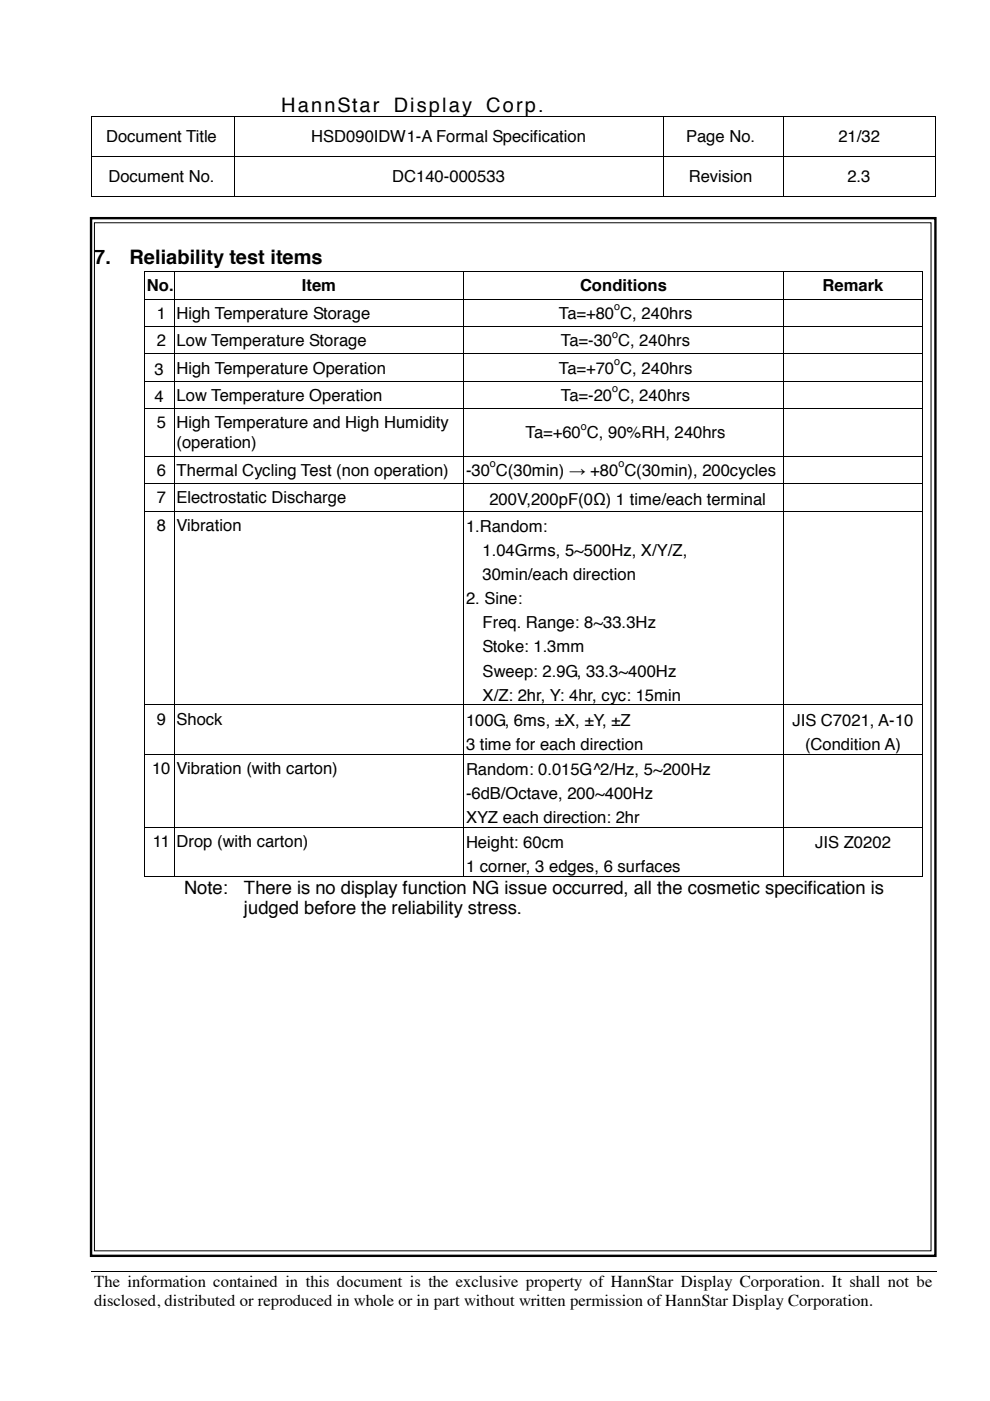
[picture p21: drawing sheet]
<svg xmlns="http://www.w3.org/2000/svg" width="210mm" height="297mm" viewBox="0 0 210 297" stroke-linecap="round" stroke-linejoin="round" font-family="sans-serif">
<defs><g id="words">
<g font-size="4.2">
<text x="59.6" y="23.8">HannStar</text>
<text x="83.5" y="23.8">Display Corp.</text>
<text x="20" y="55.9">7.</text>
<text x="27.5" y="55.9">Reliability test items</text>
</g>
<g font-size="3.9">
<text x="39" y="189.6">Note:</text>
<text x="51.7" y="189.6">There is no display function NG issue occurred, all the cosmetic specification is</text>
<text x="51.7" y="193.8">judged before the reliability stress.</text>
</g>
<g font-size="3.5">
<text x="22.5" y="30.2">Document Title</text>
<text x="66" y="30.2">HSD090IDW1-A Formal Specification</text>
<text x="145.5" y="30.2">Page No.</text>
<text x="177.8" y="30.2">21/32</text>
<text x="23" y="38.7">Document No.</text>
<text x="83.2" y="38.7">DC140-000533</text>
<text x="146" y="38.7">Revision</text>
<text x="179.7" y="38.7">2.3</text>
<text x="31.2" y="61.7">No.</text>
<text x="64" y="61.7">Item</text>
<text x="123" y="61.7">Conditions</text>
<text x="174.4" y="61.7">Remark</text>
<text x="33.2" y="67.5">1</text>
<text x="37.4" y="67.5">High Temperature Storage</text>
<text x="118.5" y="67.5">Ta=+80 C, 240hrs</text>
<text x="33.2" y="73.3">2</text>
<text x="37.4" y="73.3">Low Temperature Storage</text>
<text x="118.9" y="73.3">Ta=-30 C, 240hrs</text>
<text x="32.8" y="79.4">3</text>
<text x="37.4" y="79.2">High Temperature Operation</text>
<text x="118.5" y="79.2">Ta=+70 C, 240hrs</text>
<text x="32.8" y="85.2">4</text>
<text x="37.4" y="85">Low Temperature Operation</text>
<text x="118.9" y="85">Ta=-20 C, 240hrs</text>
<text x="33.2" y="90.8">5</text>
<text x="37.4" y="90.8">High Temperature and High Humidity</text>
<text x="37.4" y="95">(operation)</text>
<text x="111.4" y="92.9">Ta=+60 C, 90%RH, 240hrs</text>
<text x="33.2" y="100.9">6</text>
<text x="37.4" y="100.9">Thermal Cycling Test (non operation)</text>
<text x="98.8" y="100.9">-30 C(30min) → +80 C(30min), 200cycles</text>
<text x="33.2" y="106.7">7</text>
<text x="37.4" y="106.7">Electrostatic Discharge</text>
<text x="103.8" y="107">200V,200pF(0Ω) 1 time/each terminal</text>
<text x="33.2" y="112.5">8</text>
<text x="37.4" y="112.5">Vibration</text>
<text x="98.8" y="112.8">1.Random:</text>
<text x="102.3" y="117.9">1.04Grms, 5~500Hz, X/Y/Z,</text>
<text x="102.3" y="123">30min/each direction</text>
<text x="98.8" y="128.1">2. Sine:</text>
<text x="102.3" y="133.3">Freq. Range: 8~33.3Hz</text>
<text x="102.3" y="138.3">Stoke: 1.3mm</text>
<text x="102.3" y="143.5">Sweep: 2.9G, 33.3~400Hz</text>
<text x="102.3" y="148.6">X/Z: 2hr, Y: 4hr, cyc: 15min</text>
<text x="33.2" y="153.6">9</text>
<text x="37.4" y="153.6">Shock</text>
<text x="98.8" y="153.9">100G, 6ms, ±X, ±Y, ±Z</text>
<text x="168" y="153.9">JIS C7021, A-10</text>
<text x="98.8" y="159">3 time for each direction</text>
<text x="170.7" y="159">(Condition A)</text>
<text x="32.3" y="164">10</text>
<text x="37.4" y="164">Vibration (with carton)</text>
<text x="98.8" y="164.3">Random: 0.015G^2/Hz, 5~200Hz</text>
<text x="98.8" y="169.4">-6dB/Octave, 200~400Hz</text>
<text x="32.4" y="179.6">11</text>
<text x="37.4" y="179.6">Drop (with carton)</text>
<text x="98.8" y="174.5">XYZ each direction: 2hr</text>
<text x="98.8" y="179.8">Height: 60cm</text>
<text x="172.8" y="179.8">JIS Z0202</text>
<text x="98.8" y="184.9">1 corner, 3 edges, 6 surfaces</text>
<text x="20" y="272.9">The information contained in this document is the exclusive property of HannStar Display Corporation. It shall not be</text>
<text x="20" y="277">disclosed, distributed or reproduced in whole or in part without written permission of HannStar Display Corporation.</text>
</g>
<g font-size="2.3">
<text x="130.2" y="65.8">o</text>
<text x="129.8" y="71.6">o</text>
<text x="130.2" y="77.4">o</text>
<text x="129.8" y="83.2">o</text>
<text x="123.1" y="91.2">o</text>
<text x="103.9" y="99.1">o</text>
<text x="131.1" y="99.1">o</text>
</g>
</g></defs>
<g fill="#000">
<path d="M19.4 24.7h.2v.1h-.2zM19.4 33.1h.2v.2h-.2zM49.5 24.7h.2v.1h-.2zM49.5 33.1h.2v.2h-.2zM59.1 24.7h.1v.1h-.1zM140.5 24.7h.2v.1h-.2zM140.5 33.1h.2v.2h-.2zM165.9 24.7h.2v.1h-.2zM165.9 33.1h.2v.2h-.2zM198.2 24.7h.1v.1h-.1zM198.2 33.1h.1v.2h-.1zM19.4 41.6h.2v.2h-.2z"/>
<path d="M49.5 41.6h.2v.2h-.2zM140.5 41.6h.2v.2h-.2zM165.9 41.6h.2v.2h-.2zM198.2 41.6h.1v.2h-.1zM198.5 269.6v.1z"/>
</g>
<g fill="none" stroke="#000" stroke-width=".21">
<path d="M19.5 24.8v8.3M19.5 33.3v8.3M19.6 24.8h29.9M19.6 33.2h29.9M49.6 24.8v8.3M49.6 33.3v8.3M49.7 24.8h9.4M49.7 33.2h90.8M59.2 24.8h81.3M140.6 24.8v8.3M140.6 33.3v8.3M140.7 24.8h25.2"/>
<path d="M140.7 33.2h25.2M166 24.8v8.3M166 33.3v8.3M166.1 24.8h32.1M166.1 33.2h32.1M198.2 24.8v8.3M198.2 33.3v8.3M19.6 41.7h29.9M49.7 41.7h90.8M140.7 41.7h25.2M166.1 41.7h32.1M19.3 269.6h179.2"/>
</g>
<g fill="#fff">
<path d="M19.3 277.9h179.2z"/>
<path d="M198.5 269.7v8.2z"/>
</g>
<path d="M19.3 46.3h179v220h-179z" fill="none" stroke="#000" stroke-width=".51"/>
<path d="M20 47.2h177.4v218h-177.4z" fill-rule="evenodd" fill="#fff"/>
<g fill="none" stroke="#000" stroke-width=".21">
<path d="M20 47.2h177.4v218h-177.4zM30.6 57.6v5.7M30.6 57.6h6.2M36.9 57.6v5.7M37 57.6h61.2M98.3 57.6v5.7M98.4 57.6h67.5M166 57.6v5.7M166.1 57.6h29.5M195.7 57.6v5.7M30.6 63.5v5.6M30.6 69.3v5.7"/>
<path d="M30.6 75.1v5.7M30.6 63.4h6.2M30.6 69.2h6.2M30.6 75h6.2M36.9 63.5v5.6M36.9 69.3v5.7M36.9 75.1v5.7M37 63.4h61.2M37 69.2h61.2M37 75h61.2M98.3 63.5v5.6M98.3 69.3v5.7"/>
<path d="M98.3 75.1v5.7M98.4 63.4h67.5M98.4 69.2h67.5M98.4 75h67.5M166 63.5v5.6M166 69.3v5.7M166 75.1v5.7M166.1 63.4h29.5M166.1 69.2h29.5M166.1 75h29.5M195.7 63.5v5.6M195.7 69.3v5.7"/>
<path d="M195.7 75.1v5.7M30.6 80.9v5.7M30.6 86.8v9.8M30.6 96.8v5.7M30.6 80.8h6.2M30.6 86.7h6.2M30.6 96.7h6.2M36.9 80.9v5.7M36.9 86.8v9.8M36.9 96.8v5.7M37 80.8h61.2M37 86.7h61.2"/>
<path d="M37 96.7h61.2M98.3 80.9v5.7M98.3 86.8v9.8M98.3 96.8v5.7M98.4 80.8h67.5M98.4 86.7h67.5M98.4 96.7h67.5M166 80.9v5.7M166 86.8v9.8M166 96.8v5.7M166.1 80.8h29.5M166.1 86.7h29.5"/>
<path d="M166.1 96.7h29.5M195.7 80.9v5.7M195.7 86.8v9.8M195.7 96.8v5.7M30.6 102.6v5.7M30.6 108.4v41M30.6 102.6h6.2M30.6 108.4h6.2M36.9 102.6v5.7M36.9 108.4v41M37 102.6h61.2M37 108.4h61.2"/>
<path d="M98.3 102.6v5.7M98.3 108.4v41M98.4 102.6h67.5M98.4 108.4h67.5M166 102.6v5.7M166 108.4v41M166.1 102.6h29.5M166.1 108.4h29.5M195.7 102.6v5.7M195.7 108.4v41M30.6 149.5v10.3M30.6 160v15.3"/>
<path d="M30.6 149.5h6.2M30.6 159.9h6.2M36.9 149.5v10.3M36.9 160v15.3M37 149.5h61.2M37 159.9h61.2M98.3 149.5v10.3M98.3 160v15.3M98.4 149.5h67.5M98.4 159.9h67.5M166 149.5v10.3M166 160v15.3"/>
<path d="M166.1 149.5h29.5M166.1 159.9h29.5M195.7 149.5v10.3M195.7 160v15.3M30.6 175.5v10.2M30.6 175.4h6.2M36.9 175.5v10.2M37 175.4h61.2M98.3 175.5v10.2M98.4 175.4h67.5M166 175.5v10.2M166.1 175.4h29.5"/>
<path d="M195.7 175.5v10.2M30.6 185.8h6.2M37 185.8h61.2M98.4 185.8h67.5M166.1 185.8h29.5"/>
</g>
<g fill="#000">
<path d="M30.5 57.5h.1v.1h-.1zM36.8 57.5h.2v.1h-.2zM98.2 57.5h.2v.1h-.2zM165.9 57.5h.2v.1h-.2zM195.6 57.5h.1v.1h-.1zM30.5 63.3h.1v.2h-.1zM30.5 69.1h.1v.2h-.1zM30.5 75h.1v.1h-.1zM36.8 63.3h.2v.2h-.2zM36.8 69.1h.2v.2h-.2zM36.8 75h.2v.1h-.2zM98.2 63.3h.2v.2h-.2z"/>
<path d="M98.2 69.1h.2v.2h-.2zM98.2 75h.2v.1h-.2zM165.9 63.3h.2v.2h-.2zM165.9 69.1h.2v.2h-.2zM165.9 75h.2v.1h-.2zM195.6 63.3h.1v.2h-.1zM195.6 69.1h.1v.2h-.1zM195.6 75h.1v.1h-.1zM30.5 80.8h.1v.1h-.1zM30.5 86.6h.1v.2h-.1zM30.5 96.6h.1v.2h-.1zM36.8 80.8h.2v.1h-.2z"/>
<path d="M36.8 86.6h.2v.2h-.2zM36.8 96.6h.2v.2h-.2zM98.2 80.8h.2v.1h-.2zM98.2 86.6h.2v.2h-.2zM98.2 96.6h.2v.2h-.2zM165.9 80.8h.2v.1h-.2zM165.9 86.6h.2v.2h-.2zM165.9 96.6h.2v.2h-.2zM195.6 80.8h.1v.1h-.1zM195.6 86.6h.1v.2h-.1zM195.6 96.6h.1v.2h-.1zM30.5 102.5h.1v.1h-.1z"/>
<path d="M30.5 108.3h.1v.1h-.1zM36.8 102.5h.2v.1h-.2zM36.8 108.3h.2v.1h-.2zM98.2 102.5h.2v.1h-.2zM98.2 108.3h.2v.1h-.2zM165.9 102.5h.2v.1h-.2zM165.9 108.3h.2v.1h-.2zM195.6 102.5h.1v.1h-.1zM195.6 108.3h.1v.1h-.1zM30.5 149.4h.1v.1h-.1zM30.5 159.8h.1v.2h-.1zM36.8 149.4h.2v.1h-.2z"/>
<path d="M36.8 159.8h.2v.2h-.2zM98.2 149.4h.2v.1h-.2zM98.2 159.8h.2v.2h-.2zM165.9 149.4h.2v.1h-.2zM165.9 159.8h.2v.2h-.2zM195.6 149.4h.1v.1h-.1zM195.6 159.8h.1v.2h-.1zM30.5 175.3h.1v.2h-.1zM36.8 175.3h.2v.2h-.2zM98.2 175.3h.2v.2h-.2zM165.9 175.3h.2v.2h-.2zM195.6 175.3h.1v.2h-.1z"/>
<path d="M30.5 185.7h.1v.2h-.1zM36.8 185.7h.2v.2h-.2zM98.2 185.7h.2v.2h-.2zM165.9 185.7h.2v.2h-.2zM195.6 185.7h.1v.2h-.1z"/>
</g>
<use href="#words"/>
</svg>
